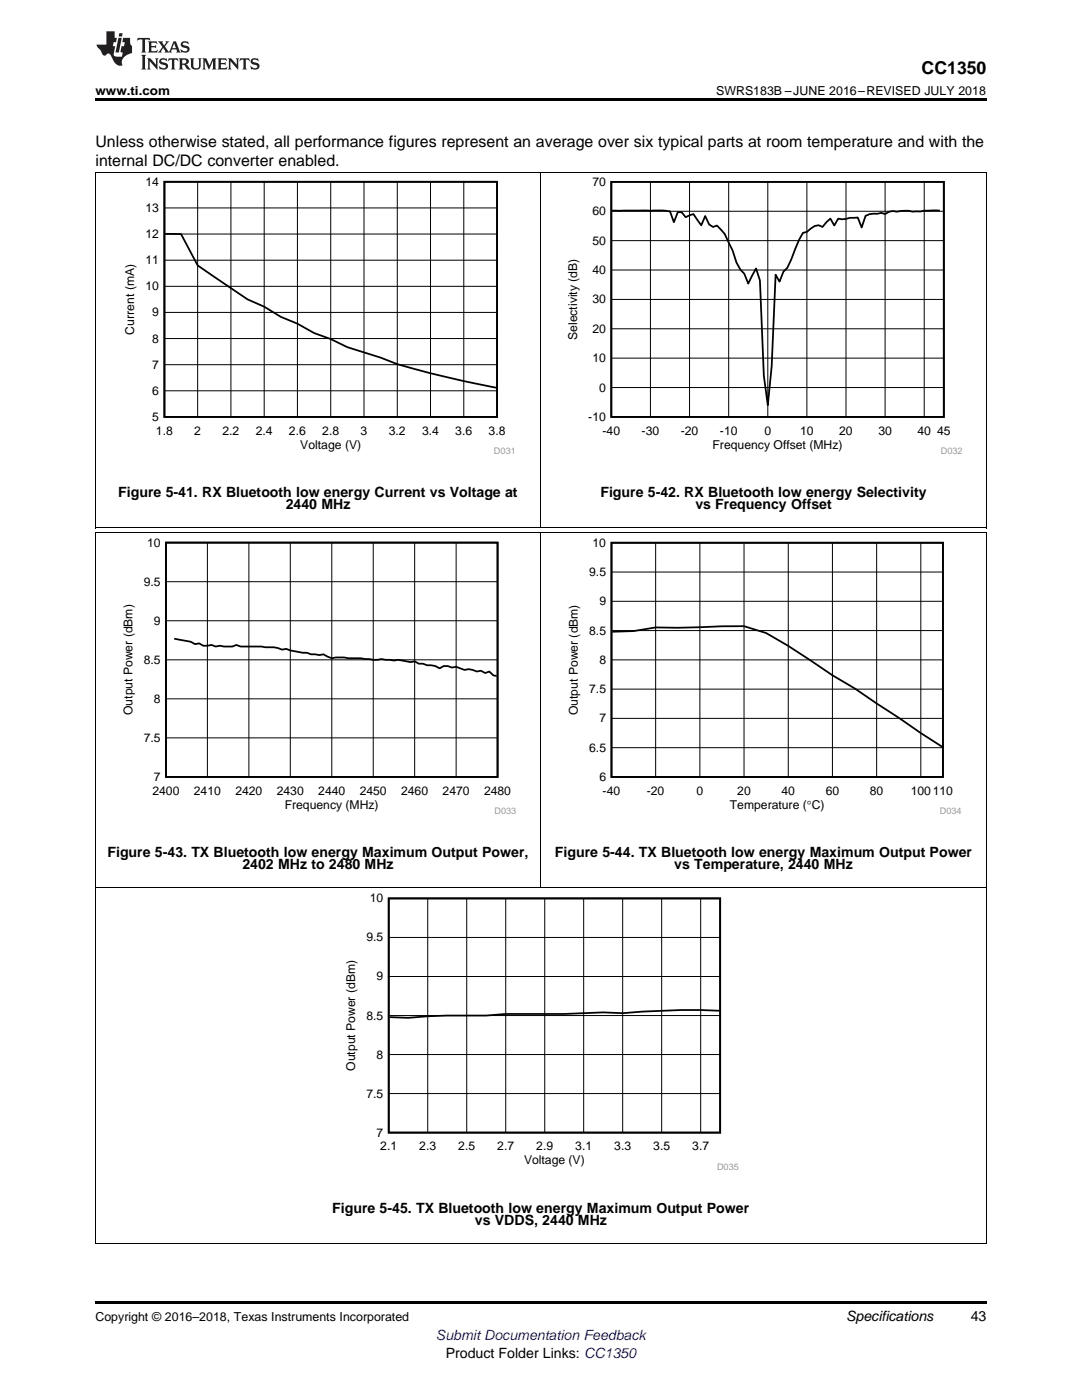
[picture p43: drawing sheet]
<svg xmlns="http://www.w3.org/2000/svg" width="216mm" height="279mm" viewBox="0 0 216 279" stroke-linecap="round" stroke-linejoin="round" font-family="sans-serif">
<defs><g id="words">
<text font-size="3.5" x="183.9" y="14.8">CC1350</text>
<g font-size="3.2">
<text x="19" y="29.3">Unless otherwise stated, all performance figures represent an average over six typical parts at room temperature and with the</text>
<text x="19" y="33.2">internal DC/DC converter enabled.</text>
</g>
<g font-size="2.8">
<text x="23.6" y="99.2">Figure 5-41. RX Bluetooth low energy Current vs Voltage at</text>
<text x="57" y="101.7">2440 MHz</text>
<text x="119.8" y="99.2">Figure 5-42. RX Bluetooth low energy Selectivity</text>
<text x="138.7" y="101.7">vs Frequency Offset</text>
<text x="21.4" y="171">Figure 5-43. TX Bluetooth low energy Maximum Output Power,</text>
<text x="48.4" y="173.5">2402 MHz to 2480 MHz</text>
<text x="110.7" y="171">Figure 5-44. TX Bluetooth low energy Maximum Output Power</text>
<text x="134.5" y="173.5">vs Temperature, 2440 MHz</text>
<text x="66.3" y="242">Figure 5-45. TX Bluetooth low energy Maximum Output Power</text>
<text x="94.8" y="244.5">vs VDDS, 2440 MHz</text>
<text x="168.8" y="263.6">Specifications</text>
<text x="193.7" y="263.6">43</text>
<text x="88.9" y="270.9">Product Folder Links: CC1350</text>
</g>
<text font-size="2.8" fill="#00f" x="87" y="267.4">Submit Documentation Feedback</text>
<g font-size="2.5">
<text x="19" y="19">www.ti.com</text>
<text x="142.9" y="19">SWRS183B –JUNE 2016–REVISED JULY 2018</text>
<text x="19" y="263.6">Copyright © 2016–2018, Texas Instruments Incorporated</text>
</g>
<g font-size="2.4">
<text x="29" y="37.1">14</text>
<text x="118.2" y="37.1">70</text>
<text x="29" y="47.5">12</text>
<text x="29" y="42.3">13</text>
<text x="118.2" y="43">60</text>
<text x="29" y="52.7">11</text>
<text x="118.2" y="48.8">50</text>
<text x="29" y="57.9">10</text>
<text x="118.2" y="54.7">40</text>
<text x="30.4" y="63.1">9</text>
<text x="118.2" y="60.6">30</text>
<text x="26.8" y="66.8" transform="rotate(-90 26.8 66.8)">Current (mA)</text>
<text x="30.4" y="68.4">8</text>
<text x="115.1" y="67.9" transform="rotate(-90 115.1 67.9)">Selectivity (dB)</text>
<text x="118.2" y="66.4">20</text>
<text x="30.4" y="73.6">7</text>
<text x="118.2" y="72.3">10</text>
<text x="30.4" y="78.8">6</text>
<text x="119.6" y="78.1">0</text>
<text x="30.4" y="84">5</text>
<text x="31.1" y="86.8">1.8</text>
<text x="38.8" y="86.8">2</text>
<text x="44.4" y="86.8">2.2</text>
<text x="51" y="86.8">2.4</text>
<text x="57.7" y="86.8">2.6</text>
<text x="59.9" y="89.6">Voltage (V)</text>
<text x="64.3" y="86.8">2.8</text>
<text x="72" y="86.8">3</text>
<text x="77.6" y="86.8">3.2</text>
<text x="84.2" y="86.8">3.4</text>
<text x="90.9" y="86.8">3.6</text>
<text x="97.5" y="86.8">3.8</text>
<text x="117.4" y="84">-10</text>
<text x="120.2" y="86.8">-40</text>
<text x="128" y="86.8">-30</text>
<text x="135.8" y="86.8">-20</text>
<text x="142.2" y="89.6">Frequency Offset (MHz)</text>
<text x="143.6" y="86.8">-10</text>
<text x="152.5" y="86.8">0</text>
<text x="159.7" y="86.8">10</text>
<text x="167.5" y="86.8">20</text>
<text x="175.3" y="86.8">30</text>
<text x="183.1" y="86.8">40 45</text>
<text x="29.3" y="109.1">10</text>
<text x="118.2" y="109.1">10</text>
<text x="28.7" y="116.9">9.5</text>
<text x="117.6" y="115">9.5</text>
<text x="30.7" y="124.7">9</text>
<text x="119.6" y="120.8">9</text>
<text x="117.6" y="126.6">8.5</text>
<text x="28.7" y="132.5">8.5</text>
<text x="119.6" y="132.5">8</text>
<text x="26.4" y="142.7" transform="rotate(-90 26.4 142.7)">Output Power (dBm)</text>
<text x="30.7" y="140.3">8</text>
<text x="115.3" y="142.7" transform="rotate(-90 115.3 142.7)">Output Power (dBm)</text>
<text x="117.6" y="138.3">7.5</text>
<text x="28.7" y="148.1">7.5</text>
<text x="119.6" y="144.2">7</text>
<text x="30.7" y="155.8">7</text>
<text x="117.6" y="150">6.5</text>
<text x="119.6" y="155.9">6</text>
<text x="30.4" y="158.6">2400</text>
<text x="38.7" y="158.6">2410</text>
<text x="47" y="158.6">2420</text>
<text x="55.2" y="158.6">2430</text>
<text x="56.8" y="161.4">Frequency (MHz)</text>
<text x="63.5" y="158.6">2440</text>
<text x="71.8" y="158.6">2450</text>
<text x="80" y="158.6">2460</text>
<text x="88.3" y="158.6">2470</text>
<text x="96.6" y="158.6">2480</text>
<text x="120.3" y="158.6">-40</text>
<text x="129.1" y="158.6">-20</text>
<text x="139" y="158.6">0</text>
<text x="145.6" y="161.4">Temperature (qC)</text>
<text x="147.1" y="158.6">20</text>
<text x="155.9" y="158.6">40</text>
<text x="164.8" y="158.6">60</text>
<text x="173.6" y="158.6">80</text>
<text x="181.7" y="158.6">100110</text>
<text x="73.8" y="180.1">10</text>
<text x="73.1" y="187.9">9.5</text>
<text x="75.1" y="195.7">9</text>
<text x="73.1" y="203.5">8.5</text>
<text x="70.9" y="213.7" transform="rotate(-90 70.9 213.7)">Output Power (dBm)</text>
<text x="75.1" y="211.2">8</text>
<text x="73.1" y="219">7.5</text>
<text x="75.1" y="226.8">7</text>
<text x="75.9" y="229.6">2.1</text>
<text x="83.7" y="229.6">2.3</text>
<text x="91.4" y="229.6">2.5</text>
<text x="99.2" y="229.6">2.7</text>
<text x="104.6" y="232.4">Voltage (V)</text>
<text x="107" y="229.6">2.9</text>
<text x="114.8" y="229.6">3.1</text>
<text x="122.6" y="229.6">3.3</text>
<text x="130.4" y="229.6">3.5</text>
<text x="138.1" y="229.6">3.7</text>
</g>
<g font-size="1.8" fill="#999">
<text x="98.6" y="90.6">D031</text>
<text x="187.7" y="90.6">D032</text>
<text x="98.7" y="162.4">D033</text>
<text x="187.5" y="162.4">D034</text>
<text x="143.1" y="233.4">D035</text>
</g>
</g></defs>
<path d="M19 259.7h177.8v.5h-177.8z" fill="#000"/>
<path d="M19.1 177.2v71M196.8 177.2v71M19 248.2h177.8" fill="none" stroke="#000" stroke-width=".2"/>
<path d="M107.8 246.2h.3v.7h-.3z" fill="#fff"/>
<path d="M68.5 178.3h78.9v55.2h-78.9z" fill-rule="evenodd" fill="#fff"/>
<path d="M77.6 179.3h66.1v46.7h-66.1zM143.5 201.7a133.2 133.2 0 0 0-19.3 .5l-3.8-.2-7.8 .4h-11.7l-3.9 .3-11.7 .1-3.8 .3-3.8-.1" fill="none" stroke="#000" stroke-width=".35"/>
<g fill="none" stroke="#000" stroke-width=".2">
<path d="M19.1 106.2v71M107.9 106.2v71M196.8 106.2v71M19 177.2h177.8M85.3 179.3v46.7M93.1 179.3v46.7M100.9 179.3v46.7M108.7 179.3v46.7M116.5 179.3v46.7M124.2 179.3v46.7M132 179.3v46.7M139.8 179.3v46.7"/>
<path d="M77.6 194.9h66.1M77.6 187.1h66.1M77.6 218.2h66.1M77.6 210.5h66.1M77.6 202.7h66.1"/>
</g>
<g fill="#fff">
<path d="M63.3 175.3h.4v.7h-.4z"/>
<path d="M152.2 175.3h.4v.7h-.4z"/>
</g>
<path d="M24.1 107.3h78.9v55.2h-78.9z" fill-rule="evenodd" fill="#fff"/>
<path d="M33.1 108.3h66.2v46.8h-66.2zM34.8 127.5l3.3 .6 .8 .5 .8-.2 .9 .5 1.6-.2 .8 .3 .9-.1 .8 .1h1.6l.9-.3 .8 .3 6.6 .2 1.7 .4 .8-.1 .8 .3 2.5 .5h.8l.9 .3 1.6 .1 .8-.1 1.7 .8 .8-.2h1.7l.8 .2h2.5l2.5 .3 1.6-.2 2.5 .3 .8-.1 2.5 .4 .8-.1 .9 .5h.8l.8 .3 1.7 .1 .8 .5 .8-.5h.9l.8 .3 .8-.1 1.7 .6 .8-.2 1.6 .5 .9-.1 .8 .4 .8-.3 .9 .8 .6 .1" fill="none" stroke="#000" stroke-width=".35"/>
<path d="M33.1 116.1h66.2M41.4 108.3v46.8M49.7 108.3v46.8M57.9 108.3v46.8M66.2 108.3v46.8M74.5 108.3v46.8M82.7 108.3v46.8M91 108.3v46.8M33.1 139.5h66.2M33.1 131.7h66.2M33.1 123.9h66.2M33.1 147.3h66.2" fill="none" stroke="#000" stroke-width=".2"/>
<path d="M113 107.3h78.9v55.2h-78.9z" fill-rule="evenodd" fill="#fff"/>
<path d="M122 108.3h66.2v46.8h-66.2zM122.2 126.1l4.2-.2 4.4-.7 4.4 .1 13.3-.3 4.4 1.3 4.4 2.6 8.8 5.9 4.4 2.6 17.5 11.6" fill="none" stroke="#000" stroke-width=".35"/>
<g fill="none" stroke="#000" stroke-width=".2">
<path d="M19.1 34.4v71M107.9 34.4v71M196.8 34.4v71M19 106.2h177.8M19 105.4h177.8M122 114.2h66.2M130.8 108.3v46.8M139.7 108.3v46.8M148.5 108.3v46.8M157.3 108.3v46.8M166.1 108.3v46.8M174.9 108.3v46.8"/>
<path d="M183.7 108.3v46.8M122 137.5h66.2M122 131.7h66.2M122 125.8h66.2M122 120h66.2M122 149.2h66.2M122 143.4h66.2"/>
</g>
<path d="M19 105.4h.2zM196.7 105.4h.1z" fill="#000"/>
<g fill="#fff">
<path d="M63.3 103.4h.4v.7h-.4z"/>
<path d="M152.2 103.4h.4v.7h-.4z"/>
</g>
<path d="M24.4 35.3h78.2v55.4h-78.2z" fill-rule="evenodd" fill="#fff"/>
<path d="M32.8 36.3h66.4v46.9h-66.4zM33 46.7h3.1l3.3 6.3 10 6.8 3.3 1.4 3.3 2 3.3 1.4 3.4 1.9 3.3 1.2 3.3 1.6 6.6 2.1 3.4 1.3 6.6 1.8 13.1 2.9" fill="none" stroke="#000" stroke-width=".36"/>
<g fill="none" stroke="#000" stroke-width=".2">
<path d="M39.4 36.3v46.9M46.1 36.3v46.9M52.7 36.3v46.9M59.3 36.3v46.9M66 36.3v46.9M72.6 36.3v46.9M79.3 36.3v46.9M85.9 36.3v46.9M92.5 36.3v46.9M32.8 57.1h66.4M32.8 51.9h66.4M32.8 46.7h66.4"/>
<path d="M32.8 41.5h66.4M32.8 78h66.4M32.8 72.8h66.4M32.8 67.6h66.4M32.8 62.3h66.4"/>
</g>
<path d="M112.8 35.3h79.2v55.4h-79.2z" fill-rule="evenodd" fill="#fff"/>
<path d="M122 36.3h66.3v46.9h-66.3zM122.1 42h10l1.6 .2 .8 2.1 .7-2 .8 .1 .8 1 1.6-.7 1.5 2.3 .8-1.9 .8 1.7 .8 .5 .8-.3 1.5 1.7 1.6 3.3 .8 2.4 .7 1.4 .8 .8 .8 2 1.6-3 .7 2.4 .8 19 .8 5.9 .8-7.8 .8-18.3 .7 1.4 .8-2 .8-.8 2.3-5.5 .8-1.4 .8-.2 1.6-1.2 .7-.2 .8 .4 1.6-1.7 .8 1.4 .8-1.4 .7 .2 1.6-.3 1.6-.1 .7 2 .8-2.3 .8-.4 2.3-.2 .8 .2 .8-.4 .8-.2 .8 .1a6.8 6.8 0 0 1 3.1 0l2.3-.2h3.1" fill="none" stroke="#000" stroke-width=".35"/>
<g fill="none" stroke="#000" stroke-width=".2">
<path d="M19 34.4h177.8M129.8 36.3v46.9M137.6 36.3v46.9M145.4 36.3v46.9M153.2 36.3v46.9M161 36.3v46.9M168.8 36.3v46.9M176.6 36.3v46.9M184.4 36.3v46.9M122 59.8h66.3M122 53.9h66.3M122 48h66.3"/>
<path d="M122 42.2h66.3M122 77.3h66.3M122 71.5h66.3M122 65.6h66.3"/>
</g>
<path d="M19 19.5h177.8v.5h-177.8z" fill="#000"/>
<g fill="#231f20">
<path d="M27.5 7.6l-.1 .5 .4-.2h.6v.1v2.1l-.2 .4h1l-.3-.4v-2.1l.1-.1h.5l.5 .2-.2-.5zM29.5 8.3l.2 .3v1.5l-.2 .4h1.8l.2-.6a1.04 1.04 0 0 1-1.3 .2v-.7h.6l.3 .2v-.6l-.3 .2h-.6v-.6l.8-.1 .4 .3-.2-.5zM31.5 8.3l.9 1.1-.9 1.1h.8l-.2-.2 .5-.7 .4 .7-.2 .2h1.5l-.1-.2 .1-.4h.9l.1 .4-.2 .2h1l-.3-.3-.7-1.9h-.5l-.9 2-.8-1 .9-1h-.8l.1 .3-.3 .5-.4-.6 .2-.2zM34.7 8.6l.4 1h-.7zM36.3 8.4a.63 .63 0 0 0-.2 .7 .63 .63 0 0 0 .6 .4l.6 .2 .1 .2a.75 .75 0 0 1-.7 .4 .75 .75 0 0 1-.6-.5l.1 .7 .1-.1a1.11 1.11 0 0 0 1.5-.6 1.13 1.13 0 0 0-1.2-.8l-.1-.4a1.04 1.04 0 0 1 1.2 .2l-.2-.5-.1 .1-.5-.2zM28.2 10.9l.2 .4v2.2l-.2 .4h1l-.3-.4v-2.2l.3-.4zM29.3 11.6l.3 .4v1.5l-.3 .4h.8l-.2-.4v-1.3l1.5 1.7v-1.9l.2-.4h-.7l.2 .4v.9l-1.1-1.3zM32 11.8a.62 .62 0 0 0-.2 .7 .62 .62 0 0 0 .6 .4l.6 .1 .1 .3a.76 .76 0 0 1-.7 .3 .76 .76 0 0 1-.6-.4l.1 .7 .1-.1a1.11 1.11 0 0 0 1.5-.6 1.13 1.13 0 0 0-1.2-.8l-.1-.4a1.04 1.04 0 0 1 1.2 .2l-.2-.6-.1 .1-.5-.1zM33.7 11.6l-.2 .6a.61 .61 0 0 1 .8-.3v1.6l-.2 .4h.9l-.2-.4v-1.6a.63 .63 0 0 1 .8 .3l-.2-.6zM35.6 11.6l.3 .4v1.5l-.3 .4h1l-.2-.2v-.8l.5 .2a.76 .76 0 0 0 1.2 .7l-1-1a.58 .58 0 0 0 .6-.5 .58 .58 0 0 0-.5-.6zM36.4 11.9h.1a.45 .45 0 0 1 .5 .1 .45 .45 0 0 1 .1 .5l-.7 .2zM37.9 11.6l.2 .2a2.17 2.17 0 0 0 .3 1.9 .99 .99 0 0 0 1.6-.6v-1.1l.2-.4h-.7l.2 .2a1.92 1.92 0 0 1-.2 1.8 .6 .6 0 0 1-.9-.5v-1.1l.2-.4zM40.4 11.6l.2 .4v1.5l-.2 .4h.7l-.2-.4v-1.4l.8 1.8 .8-1.8v1.4l-.2 .4h.9l-.2-.4v-1.5l.2-.4h-.8l-.6 1.5-.6-1.5zM43.4 11.6l.2 .4v1.5l-.2 .4h1.8l.2-.6a1.04 1.04 0 0 1-1.3 .1v-.6h.5l.4 .2v-.6l-.4 .2h-.5v-.7h.8l.3 .3-.1-.6zM45.5 11.6l.2 .4v1.5l-.2 .4h.7l-.2-.4v-1.3l1.5 1.7v-1.9l.2-.4h-.7l.2 .4v.9l-1.1-1.3zM47.9 11.6l-.1 .6a.61 .61 0 0 1 .8-.3v1.6l-.3 .4h1l-.3-.4 .1-1.6a.63 .63 0 0 1 .7 .3l-.1-.6zM50.2 11.8a.62 .62 0 0 0-.2 .7 .62 .62 0 0 0 .6 .4l.6 .1 .2 .3a.76 .76 0 0 1-.8 .3 .76 .76 0 0 1-.6-.4l.1 .7 .2-.1a1.11 1.11 0 0 0 1.5-.6 1.13 1.13 0 0 0-1.3-.8l-.1-.4a1.04 1.04 0 0 1 1.2 .2l-.1-.6-.2 .1-.5-.1z"/>
<path d="M21.2 6.3v2.6h-1.9l.1 .4 .7 .9a.91 .91 0 0 0 1 .8 .56 .56 0 0 1 .5-.3 .56 .56 0 0 1 .5 .3l.4 .8a1.53 1.53 0 0 0 1.9 1.2 1.54 1.54 0 0 1 1-2.1l.9-.3v-1.4a1.52 1.52 0 0 1-.3-1.6h-1.4l-.2 .8h.5l-.2 .8h-.4l-.2 1v.2l.4 .1-.2 .8a1.93 1.93 0 0 1-1.6-.3l.3-1.8h-.5l.2-.8h.4l.2-.8h-.4v-1.3zM23.6 7.6l-.6 2.9h.7l.6-2.9zM23.8 6.6l-.1 .7h.6l.2-.7z"/>
</g>
<use href="#words"/>
</svg>
